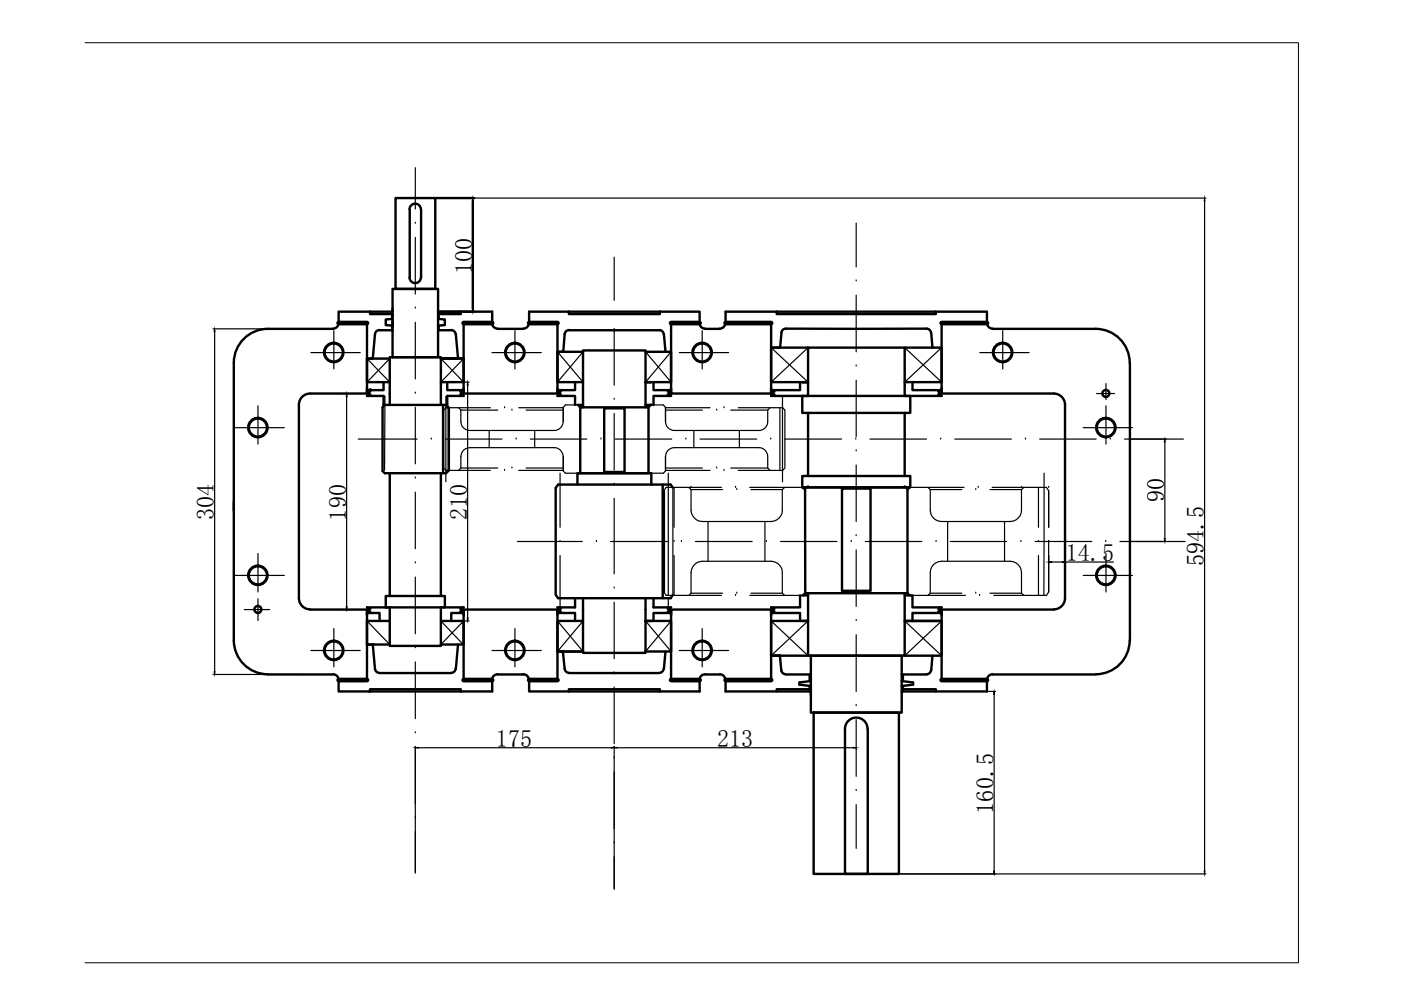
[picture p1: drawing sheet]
<svg xmlns="http://www.w3.org/2000/svg" width="297mm" height="210mm" viewBox="0 0 297 210" stroke-linecap="round" stroke-linejoin="round" font-family="sans-serif">
<defs><g id="words">
<g font-size="5.1">
<text x="100.1" y="58" transform="rotate(-90 100.1 58)">100</text>
<text x="246.8" y="106.5" transform="rotate(-90 246.8 106.5)">90</text>
<text x="45.3" y="110.3" transform="rotate(-90 45.3 110.3)">304</text>
<text x="73.4" y="110.4" transform="rotate(-90 73.4 110.4)">190</text>
<text x="99" y="110.2" transform="rotate(-90 99 110.2)">210</text>
<text x="226" y="119">14.5</text>
<text x="255.2" y="120.1" transform="rotate(-90 255.2 120.1)">594.5</text>
<text x="105.2" y="158.4">175</text>
<text x="152" y="158.4">213</text>
<text x="210.6" y="172.5" transform="rotate(-90 210.6 172.5)">160.5</text>
</g>
</g></defs>
<!-- layer: center line -->
<g fill="none" stroke="#000" stroke-width=".25">
<path d="M88.1 35.6v8.7M88.1 47.3h.1M88.1 50.3v12.1M130.2 54.5v9.2M181.5 59.6h.1M181.5 47.3v9.3M65.9 74.8h10.5M70.8 70.1v8.1M88.1 65.3h.1M88.1 68.3v12M104.3 74.8h10.5M109.2 70.1v8.1"/>
<path d="M130.2 66.7h.1M130.2 69.6v12.1M144 74.8h10.5M148.9 70.1v8.1M181.5 77.6h.1M181.5 62.6v12M207.7 74.8h10.5M212.6 70.1v8.1M49.8 90.7h10.5M54.7 86v8.1M75.9 93.1h12.5M81.6 84l-.1 15.7"/>
<path d="M88.1 83.4h.1M88.1 86.4v11.9M91.4 93.1h.1M94.4 93.1h12M94.5 84.1v18.1M97.2 86.4l.5 .6M97.7 87v2.4a1.88 1.88 0 0 0 2 1.9h17.8a1.95 1.95 0 0 0 1.9-1.9M97.7 87h7.8M97.7 99.2l-.5 .5M97.7 99.2h7.8M103.7 91.3v3.6M104 86.4h-9.4l-.5 .6v12.2l.5 .5h9.4"/>
<path d="M107 86.4h.1M107 99.7h.1M108.5 87h.1M108.5 99.2h.1M109.4 93.1h.1M110 86.4h9.4v3M111.5 87h7.9M111.5 99.2h7.9M112.4 93.1h12M113.4 91.3v3.6M119.4 96.8v2.9h-9.4M119.4 96.8a1.95 1.95 0 0 0-1.9-1.9h-17.8a1.88 1.88 0 0 0-2 1.9v2.4"/>
<path d="M123 86.4v13.9h-3.1l-.5-.4v-3.1M123 85.9h-3.1l-.5 .5v3M127.4 93.1h.1M130.2 84.7h.1M130.2 87.7v12M130.4 93.1h12M137.5 86.4v13.9h3.1l.5-.4v-3.1M138 85.9h2.6l.5 .5v3M141.1 96.8v2.9h9.4M141.1 96.8a1.88 1.88 0 0 1 1.9-1.9h17.9a1.88 1.88 0 0 1 1.9 1.9v2.4M141.1 87h7.8M141.1 99.2h7.8"/>
<path d="M145.4 93.1h.1M147.1 91.3v3.6M148.4 93.1h12M150.5 86.4h-9.4v3M151.9 87h.1M151.9 99.2h.1M153.5 86.4h.1M153.5 99.7h.1M154.9 87h7.9M154.9 99.2h7.9M156.5 86.4h9.4l.5 .6v12.2l-.5 .5h-9.4M156.8 91.3v3.6"/>
<path d="M162.8 87v2.4a1.88 1.88 0 0 1-1.9 1.9h-17.9a1.88 1.88 0 0 1-1.9-1.9M162.8 99.2l.5 .5M163.3 86.4l-.5 .6M163.4 93.1h.1M165.4 86.4v13.3M165.9 84.1v18.1M166.4 93.1h12M181.4 93.1h.1M181.5 95.6h.1M181.5 80.6v12M181.5 98.6v12M184.4 93.1h12"/>
<path d="M199.4 93.1h.1M202.4 93.1h12M217.4 93.1h.1M220.4 93.1h12M229.7 90.7h10.4M232.5 83.4h3.8M234.5 81.3v3.4M234.5 86v8.1M235.4 93.1h.1M238.4 93.1h12.5M54.7 117.3v8.2M88.1 101.3h.1"/>
<path d="M88.1 119.3h.1M88.1 104.4v11.9M109.7 114.8h13.7M118.7 114.8h.1M118.7 100.3v11.5M118.7 117.8v11.4M126.4 114.8h.1M129.5 114.8h12M130.2 102.7h.1M130.2 105.7v16M140.8 114.8h.1M140.8 117.8v7.7l.4 .7h11.8"/>
<path d="M141.7 100.3l-.1 25.9M142.9 114.8h.1M142.9 103.3v8.5M142.9 117.8v8.4M144.5 114.8h.1M146.1 103.3l.4 .5M146.5 103.3h.1M146.5 103.8v4.4a2.46 2.46 0 0 0 2.4 2.4h14.6a2.38 2.38 0 0 0 2.4-2.4v-4.4M146.5 103.8h6.7M147.4 114.8h12.1M150.1 110.6v8.4M153 103.3h-11.8l-.4 .8v7.7"/>
<path d="M156 103.3h.1M156.2 103.8h.1M159 103.3h11.7v8.2M159.2 103.8h6.7M162.2 110.6v8.4M162.5 114.8h.1M165.5 114.8h12M166.4 103.3l-.5 .5M170.7 114.6h.1M170.7 117.6v8.2M180.5 114.8h.1M181.5 113.6h.1"/>
<path d="M181.5 116.6v12M183.5 114.8h12M192.9 103.3h11.5M196.7 103.3l.5 .5M197.2 103.8v4.4a2.38 2.38 0 0 0 2.4 2.4h14.6a2.46 2.46 0 0 0 2.4-2.4v-4.4M197.2 103.8h6.7M198.5 114.8h.1M200.9 110.6v8.4M201.5 114.8h11.9M206.9 103.8h.1M207.4 103.3h.1M209.9 103.8h6.7"/>
<path d="M210.4 103.3h11.5l.4 .8v7.7M213 110.6v8.4M216.5 114.8h.1M216.6 103.3h.1M217.1 103.3l-.5 .5M219.5 114.8h12M220.2 114.8h.1M220.2 103.3v8.5M220.2 117.8v8.4M221.4 100.3l-.1 25.9M222.3 103.3h.1M222.3 114.8h.1"/>
<path d="M222.3 117.8v7.7l-.4 .7h-11.2M234.4 114.8h.1M234.5 117.3v8.2M237.4 114.8h13.8M49.8 122h10.5M51.8 129.2h5.4M54.7 127v4.6M65.9 137.9h10.5M70.8 133.3v8.1M88.1 137.3h.1M88.1 122.3v12.1M104.3 137.9h10.5"/>
<path d="M109.2 133.3v8.1M130.2 124.7h.1M130.2 127.7v12M141.7 126.8v2.4M144 137.9h10.5M146.5 125.8v-4.4a2.46 2.46 0 0 1 2.4-2.4h14.6a2.38 2.38 0 0 1 2.4 2.4v4.4M146.5 125.8h6.7M146.5 125.8l-.4 .4M148.9 133.3v8.1M156 126.2h.1M156.2 125.8h.1M159 126.2h11.7"/>
<path d="M159.2 125.8h6.7M165.9 125.8l.5 .4M181.5 131.6h.1M181.5 134.6v12M193.5 126.2h11.2M197.2 125.8v-4.4a2.38 2.38 0 0 1 2.4-2.4h14.6a2.46 2.46 0 0 1 2.4 2.4v4.4M197.2 125.8h6.7M197.2 125.8l-.5 .4M206.9 125.8h.1M207.7 126.2h.1M209.9 125.8h6.7M216.6 125.8l.5 .4"/>
<path d="M229.7 122h10.4M88.1 155.4h.1M88.1 140.3v12.1M88.1 158.3v12M130.2 142.7h.1M130.2 145.7v11.9M181.5 149.6h.1M181.5 152.6v12M88.1 173.4h.1M88.1 176.4v8.7M130.2 160.7h.1M130.2 178.7h.1"/>
<path d="M130.2 163.7v12M181.5 167.6h.1M181.5 170.6v9.3M130.2 181.7v6.9"/>
</g>
<!-- layer: normal -->
<g fill="none" stroke="#000" stroke-width=".25">
<path d="M88.2 42h167.5M255.4 42.6v142.1M45.2 69.7h18.3M45.5 70.3v72.1M77.8 76l4.8 5M82.6 76l-4.8 5M93.5 76l4.8 5M98.3 76l-4.8 5M118.2 74.6l5.4 6.4M123.6 74.6l-5.4 6.4M136.9 74.6l5.4 6.4M142.3 74.6l-5.4 6.4"/>
<path d="M163.5 73.7l7.8 7.3M171.3 73.7l-7.8 7.3M191.8 73.7l7.8 7.3M199.6 73.7l-7.8 7.3M72 83.4h1.8M73.5 84.1v44.6M93.6 81h5.8M95 86.4v13.5M99.1 81.7v49.4M239.7 93.1h7.6M247 93.7v20.5M142.6 103.3v22.9"/>
<path d="M222.3 114.9v4.6M223 119.2h2.2M225.8 114.9v4.6M225.8 119.2h10.3M239.7 114.8h7.6M72 129.2h1.8M77.8 131.7l4.8 5M93.5 131.7l4.8 5M93.6 131.7h5.8M98.3 131.7l-4.8 5M118.2 131.7l5.4 6.4M123.6 131.7l-5.4 6.4"/>
<path d="M136.9 131.7l5.4 6.4M142.3 131.7l-5.4 6.4M163.5 131.7l7.8 7.3M171.3 131.7l-7.8 7.3M191.8 131.7l7.8 7.3M199.6 131.7l-7.8 7.3M45.2 143h18.3M88.1 158.2v26.8M88.6 158.5h41M130.2 158.2v30.2M130.8 158.5h50.1M181.5 158.7v.1"/>
<path d="M209.4 146.6h1.7M210.8 147.2v37.5M181.7 185.3h74"/>
</g>
<!-- layer: outline -->
<g fill="none" stroke="#000" stroke-width=".51">
<path d="M83.9 42h8.4v19.3h-8.4zM86.9 44.4v14.4M89.2 44.4a1.21 1.21 0 0 0-1.2-1.2 1.21 1.21 0 0 0-1.2 1.2M89.3 44.4l-.1 14.4a1.21 1.21 0 0 1-1.2 1.2 1.21 1.21 0 0 1-1.2-1.2M92.5 42h8M100.2 42.6v22.9M56.8 69.7a7.2 7.2 0 0 0-7.2 7.2v58.9a7.2 7.2 0 0 0 7.2 7.2M71.8 68.5h6v14.9h-12a2.39 2.39 0 0 0-2.4 2.4M71.8 68.5a1.21 1.21 0 0 1-1.2 1.2h-13.8M78.4 66.1h-6.6v2.4M78.4 66.1v.5h4.8M78.4 66.1h4.8"/>
<path d="M80.5 70a.96 .96 0 0 0-1 .9l-.5 5.1h-1.2M80.5 70h2.7M82.6 76h-4.8v5h4.8M83.1 66.6v1M83.1 69v1M83.2 61.3h9.7v14.4h-9.7zM83.2 67.6l-1.4 .1v1.2l1.4 .1M83.2 65.4v.5M83.2 66.6v.5M83.2 68.1v1.2M92.9 66.1h11.5v2.4h-6.1v7.5M92.9 67.6l1.4 .1v1.2l-1.4 .1"/>
<path d="M92.9 70h2.8M93 66.6v1M93 69v1M93.5 76h4.8v5h-4.8M95.6 70a.95 .95 0 0 1 1 .8M96.6 70.9l.5 5.1M97.7 66.1v.5h-4.8M98.1 76h-4.6h4.8M104.3 68.5a1.27 1.27 0 0 0 1.2 1.2h5.4a1.21 1.21 0 0 0 1.2-1.2M120.6 66.1v.5h19.3v-.5M120.7 70a.96 .96 0 0 0-1 .9l-.3 3.7h-1.2M120.7 70h19.1"/>
<path d="M123.6 74.6h-5.4v6.4h5.4M136.9 74.6h5.4v6.4h-5.4h1.2M139.8 70a.95 .95 0 0 1 .9 .8M139.9 66.1h-27.7v2.4h6v14.9h-19.9v-7.4M139.9 66.1h8.4v2.4h-6v14.9h21.2v-14.9h-9.7v-2.4h44.6M140.8 70.9l.3 3.7M148.3 68.5a1.21 1.21 0 0 0 1.2 1.2h3.1a1.3 1.3 0 0 0 1.2-1.2M164.7 66.1v.5h33.7v-.5M165.7 70.6l-.3 3.1h-1.9M166.6 69.7a.95 .95 0 0 0-.9 .8M166.6 69.7h29.9M171.3 73.7h-7.8v7.3h7.8h-1.2"/>
<path d="M191.8 73.7h7.8v7.3h-7.8M196.4 69.7a.95 .95 0 0 1 1 .8M197.4 70.6l.3 3.1M198.4 66.1h10.9v2.4M209.3 68.5h-9.7v14.9h23.8a2.39 2.39 0 0 1 2.4 2.4M209.3 68.5a1.27 1.27 0 0 0 1.2 1.2h21.8a7.2 7.2 0 0 1 7.2 7.2M239.6 77v58.8M63.4 85.9v40.9M77.8 82.3v1.1M81.3 81v1.7h-3.5l.7 .3-.7 .3 .7 .4-.7 .2h3.5v2h13.5v-2h3.5l-.7-.2 .7-.4-.7-.3 .7-.3h-3.5v-1.7M81.6 85.9l-.5 .5v13.5l.5 .4h13l.4-.6M82.6 85.9v-10.2h10.9v10.2"/>
<path d="M93.9 85.9v14.4M94.6 85.9l.4 .5M95.2 86.4v13.3M98.3 82.3v1.1M118.2 82.3v1.1M121.9 81v1.7h-3.7l.7 .3-.7 .3 .7 .4-.7 .2h3.7v2M122.4 85.9h1.2M122.6 85.9l.4 .5M123 86.4h14.5v13.9h-14.5zM123.6 86.4v-12.1h13.3v12.1M128.1 86.6h4.3v13.5h-4.3zM136.9 85.9h1.2l-.6 .5"/>
<path d="M138.6 81v1.7h3.7l-.7 .3 .7 .3-.7 .4 .7 .2h-3.7v2M142.3 82.3v1.1M163.5 82.3v1.1M169.6 81v1.7h-6.1l.7 .3-.7 .3 .7 .4-.7 .2h7.8v-10.2h20.5v10.2h7.8l-.7-.2 .7-.4-.7-.3 .7-.3h-6.1v-1.7M170.1 83.9h22.9v3.6h-22.9zM171.3 87.5v13.4M191.8 87.5v13.4M199.6 82.3v1.1M225.8 85.9v40.9M82.6 100.3v26.1M93.5 100.3v26.1M122.4 102.7v-2.4h15.7v2.4"/>
<path d="M140.5 102.7v24.1M140.8 104.1v21.4M142.6 103.3l-.4-.6h-23.9l-.5 .8v22.6l.5 .7h23.9l.4-.6M170.1 100.9h22.9v2.4h-22.9zM170.2 103.3l.5 .5M170.7 103.3h21.7v22.5h-21.7zM178.5 103.6h6.1v21.7h-6.1zM192.9 103.3l-.5 .5M63.4 126.8a2.39 2.39 0 0 0 2.4 2.4h12v15h-6M77.8 131.7h4.8M77.8 136.7h1.2l.5 5.1M78.1 136.7h4.5"/>
<path d="M80.5 131.7v-1.7h-2.7l.7-.3-.7-.3 .7-.3-.7-.3h4.8v8.1h10.9v-8.1h4.8l-.7 .3 .7 .3-.7 .3 .7 .3h-2.6v1.7M81.8 126.4h12.5v2.4h-12.5zM93.5 131.7h4.8v5h-4.8M97.1 136.7l-.5 5.1M98.3 129.2v1.3M118.2 129.2v1.3M119.3 138.1l.4 3.7M121.9 126.8v2h-3.7l.7 .3-.7 .3 .7 .3-.7 .3h3.7v1.7M123.6 126.8v11.6h13.3v-11.6M123.6 131.7h-5.4v6.4h5.4h-5.4M138.1 131.7h-1.2h5.4v6.4h-5.4M138.6 126.8v2h3.7l-.7 .3 .7 .3-.7 .3 .7 .3h-3.7v1.7"/>
<path d="M141.1 138.1l-.3 3.7M142.3 129.2v1.3M163.5 129.2v1.3M163.5 139h1.9l.3 3.2M169.6 126.2v2.6h-6.1l.7 .3-.7 .3 .7 .3-.7 .3h6.1v1.7M170.1 131.7h1.2h-7.8v7.3h7.8M170.1 126.2h1.2M170.7 125.8l-.5 .4M171.3 125.8v13.2h20.5v-13.2M171.9 139h19.3v12.1h-19.3zM191.8 126.2h1.7v2.6h6.1l-.7 .3 .7 .3-.7 .3 .7 .3h-6.1v1.7M192.4 125.8l.5 .4"/>
<path d="M197.7 139l-.3 3.1M199.6 131.7h-7.8h7.8v7.3h-7.8M199.6 129.2v1.3M225.8 126.8a2.39 2.39 0 0 1-2.4 2.4h-23.8v15h9.7M239.5 135.7a7.2 7.2 0 0 1-7.2 7.3M56.8 143h13.8M70.6 143a1.21 1.21 0 0 1 1.2 1.2M71.8 144.2v2.4h6.6v-.5h19.3v.5M79.5 141.8a.95 .95 0 0 0 1 .9h15.2a1.04 1.04 0 0 0 .9-.9M105.5 143a1.21 1.21 0 0 0-1.2 1.2M105.5 143h5.5M110.9 143a1.21 1.21 0 0 1 1.2 1.2"/>
<path d="M112.2 144.2h6v-15h-19.9v15h6.1v2.4h-26.1M112.2 144.2v2.4h8.4M120.6 146.6v-.5h19.3v.5M140.7 141.8a1.04 1.04 0 0 1-.9 .9h-19.1a.95 .95 0 0 1-1-.9M149.5 143a1.21 1.21 0 0 0-1.2 1.2M149.5 143h3.1M152.6 143a1.21 1.21 0 0 1 1.2 1.2M153.8 144.2h9.7v-15h-21.2v15h6v2.4h-27.7M153.8 144.2v2.4h18.1M165.7 142.1a.95 .95 0 0 0 .9 .9M166.6 143h5.3M171.7 146.1h-7v.5"/>
<path d="M171.7 143v1.4M171.7 145.4v1.2M171.9 146.1v1.2M171.9 144.4l-2.4 .3v.5l2.4 .3M172.5 151.1h18.1v34.2h-18.1zM183.9 154.5a2.39 2.39 0 0 0-2.4-2.4 2.39 2.39 0 0 0-2.3 2.5v30.7h4.8v-30.7M191.2 143h5.3M191.2 144.4l2.4 .3v.5l-2.4 .3M191.4 146.1h7v.5M191.4 143v1.4M191.4 145.4v1.2M197.4 142.1a.95 .95 0 0 1-1 .9"/>
<path d="M209.3 144.2v2.4h-18.1M210.5 143a1.21 1.21 0 0 0-1.2 1.2M210.5 143h21.8"/>
<circle cx="70.8" cy="74.7" r="1.93"/>
<circle cx="70.8" cy="74.7" r="2.05"/>
<circle cx="109.2" cy="74.7" r="2.05"/>
<circle cx="109.2" cy="74.7" r="1.93"/>
<circle cx="148.9" cy="74.7" r="2.05"/>
<circle cx="148.9" cy="74.7" r="1.93"/>
<circle cx="212.6" cy="74.7" r="2.05"/>
<circle cx="212.6" cy="74.7" r="1.93"/>
<circle cx="54.7" cy="90.7" r="1.93"/>
<circle cx="54.7" cy="90.7" r="2.05"/>
<circle cx="234.5" cy="83.4" r=".74"/>
<circle cx="234.5" cy="90.7" r="1.93"/>
<circle cx="234.5" cy="90.7" r="2.05"/>
<circle cx="54.7" cy="129.2" r=".74"/>
<circle cx="54.7" cy="122" r="1.93"/>
<circle cx="54.7" cy="122" r="2.05"/>
<circle cx="70.8" cy="137.9" r="1.93"/>
<circle cx="70.8" cy="137.9" r="2.05"/>
<circle cx="109.2" cy="137.9" r="2.05"/>
<circle cx="109.2" cy="137.9" r="1.93"/>
<circle cx="148.9" cy="137.9" r="1.93"/>
<circle cx="148.9" cy="137.9" r="2.05"/>
<circle cx="234.5" cy="122" r="1.93"/>
<circle cx="234.5" cy="122" r="2.05"/>
</g>
<g fill="#000">
<circle cx="78.5" cy="82.7" r=".25"/>
<circle cx="171.3" cy="103.3" r=".25"/>
<circle cx="191.8" cy="103.3" r=".25"/>
</g>
<!-- layer: SOLID -->
<path d="M71.8 68.5h6M98.3 68.5h6.1M112.2 68.5h6M142.3 68.5h6M153.8 68.5h9.7M199.6 68.5h9.7M71.8 144.2h6M98.3 144.2h6.1M112.2 144.2h6M142.3 144.2h6M153.8 144.2h9.7M199.6 144.2h9.7" fill="none" stroke="#000" stroke-width="1"/>
<!-- layer: normal -->
<g fill="#000" stroke="#000" stroke-width=".21">
<path d="M255.4 42l.1 .6h-.2zM45.5 69.7l.1 .6h-.2zM73.5 83.4l.1 .7h-.2zM99.1 81l.2 .7h-.2zM247 93.1l.1 .6h-.3zM222.3 119.2l.7-.1v.2zM225.2 119.1l.6 .1-.6 .1zM246.8 114.2h.3l-.1 .6zM73.4 128.7h.2l-.1 .5zM99.1 131.1h.2l-.2 .6zM45.4 142.4h.2l-.1 .6zM88.1 158.5h.5v.1z"/>
<path d="M129.6 158.5h.6l-.6 .1zM130.2 158.5h.6v.1zM180.9 158.5h.6l-.6 .1zM210.8 146.6l.1 .6h-.2zM210.7 184.7h.2l-.1 .6zM255.3 184.7h.2l-.1 .6z"/>
</g>
<!-- layer: outline -->
<path d="M100.2 42l.1 .6h-.1zM100.2 65.5h.1l-.1 .6z" fill="#000" stroke="#000" stroke-width=".21"/>
<path d="M18 9.1h257.3v195h-257.3" fill="none" stroke="#000" stroke-width=".21"/>
<use href="#words"/>
</svg>
